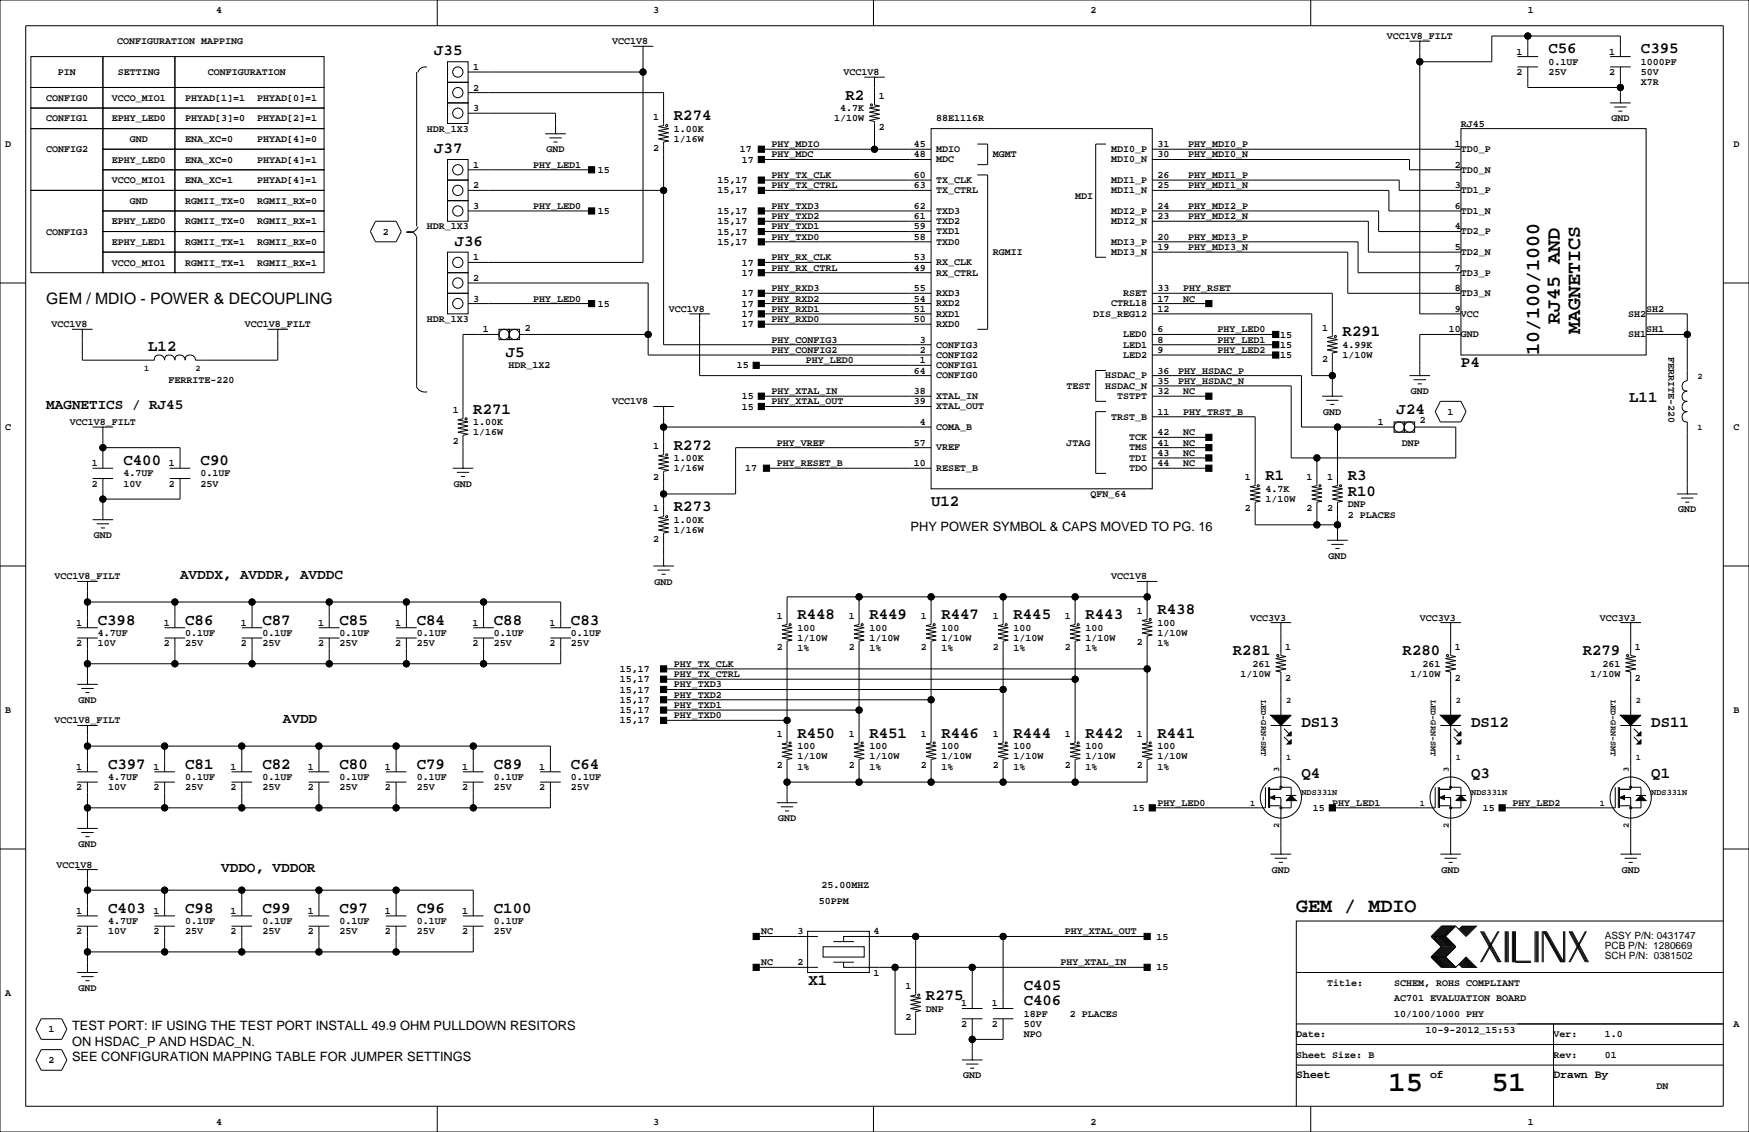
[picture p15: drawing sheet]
<svg xmlns="http://www.w3.org/2000/svg" width="432mm" height="279mm" viewBox="0 0 432 279" stroke-linecap="round" stroke-linejoin="round" font-family="sans-serif">
<defs><g id="words">
<g font-size="7.1">
<text x="342.8" y="269.3">15</text>
<text x="368.2" y="269.3">51</text>
</g>
<g font-size="4.9">
<text x="385.1" y="80" transform="rotate(-90 385.1 80)">RJ45 AND</text>
<text x="390.2" y="82.5" transform="rotate(-90 390.2 82.5)">MAGNETICS</text>
<text x="380" y="87.6" transform="rotate(-90 380 87.6)">10/100/1000</text>
<text x="320" y="225.1">GEM / MDIO</text>
</g>
<g font-size="3.9">
<text x="107.2" y="13.7">J35</text>
<text x="382.3" y="13.2">C56</text>
<text x="405.1" y="13.2">C395</text>
<text x="166.4" y="29.7">R274</text>
<text x="208.7" y="24.6">R2</text>
<text x="107.2" y="37.8">J37</text>
<text x="112.3" y="60.7">J36</text>
<text x="11.4" y="75">GEM / MDIO - POWER &amp; DECOUPLING</text>
<text x="331.5" y="83">R291</text>
<text x="36.6" y="86.6">L12</text>
<text x="124.9" y="88.1">J5</text>
<text x="360.7" y="90.6">P4</text>
<text x="402.2" y="99.3">L11</text>
<text x="116.8" y="102.1">R271</text>
<text x="344.8" y="102.1">J24</text>
<text x="166.4" y="111">R272</text>
<text x="30.5" y="114.8">C400</text>
<text x="49.5" y="114.8">C90</text>
<text x="312.4" y="118.6">R1</text>
<text x="332.7" y="118.6">R3</text>
<text x="229.9" y="124.9">U12</text>
<text x="332.7" y="122.4">R10</text>
<text x="166.4" y="126.2">R273</text>
<text x="24.1" y="154.1">C398</text>
<text x="45.7" y="154.1">C86</text>
<text x="64.8" y="154.1">C87</text>
<text x="83.8" y="154.1">C85</text>
<text x="102.9" y="154.1">C84</text>
<text x="121.9" y="154.1">C88</text>
<text x="141" y="154.1">C83</text>
<text x="196.8" y="152.9">R448</text>
<text x="214.6" y="152.9">R449</text>
<text x="232.4" y="152.9">R447</text>
<text x="250.2" y="152.9">R445</text>
<text x="268" y="152.9">R443</text>
<text x="285.8" y="151.6">R438</text>
<text x="304.4" y="161.8">R281</text>
<text x="346.3" y="161.8">R280</text>
<text x="390.7" y="161.8">R279</text>
<text x="321.3" y="179.5">DS13</text>
<text x="363.2" y="179.5">DS12</text>
<text x="407.7" y="179.5">DS11</text>
<text x="196.8" y="182.1">R450</text>
<text x="214.6" y="182.1">R451</text>
<text x="232.4" y="182.1">R446</text>
<text x="250.2" y="182.1">R444</text>
<text x="268" y="182.1">R442</text>
<text x="285.8" y="182.1">R441</text>
<text x="26.7" y="189.7">C397</text>
<text x="45.7" y="189.7">C81</text>
<text x="64.8" y="189.7">C82</text>
<text x="83.8" y="189.7">C80</text>
<text x="102.9" y="189.7">C79</text>
<text x="121.9" y="189.7">C89</text>
<text x="141" y="189.7">C64</text>
<text x="321.3" y="192">Q4</text>
<text x="363.2" y="192">Q3</text>
<text x="407.7" y="192">Q1</text>
<text x="26.7" y="225.3">C403</text>
<text x="45.7" y="225.3">C98</text>
<text x="64.8" y="225.3">C99</text>
<text x="83.8" y="225.3">C97</text>
<text x="102.9" y="225.3">C96</text>
<text x="121.9" y="225.3">C100</text>
<text x="199.6" y="243">X1</text>
<text x="252.7" y="244.3">C405</text>
<text x="228.6" y="246.9">R275</text>
<text x="252.7" y="248.1">C406</text>
</g>
<g font-size="3.5">
<text x="11.4" y="100.9">MAGNETICS / RJ45</text>
<text x="44.4" y="142.8">AVDDX, AVDDR, AVDDC</text>
<text x="69.8" y="178.3">AVDD</text>
<text x="54.6" y="215.2">VDDO, VDDOR</text>
</g>
<g font-size="3.2">
<text x="224.8" y="131.1">PHY POWER SYMBOL &amp; CAPS MOVED TO PG. 16</text>
<text x="17.8" y="254.3">TEST PORT: IF USING THE TEST PORT INSTALL 49.9 OHM PULLDOWN RESITORS</text>
<text x="17.8" y="261.9">SEE CONFIGURATION MAPPING TABLE FOR JUMPER SETTINGS</text>
<text x="17.8" y="258.1">ON HSDAC_P AND HSDAC_N.</text>
</g>
<g font-size="2.8">
<text x="320" y="266.1">Sheet</text>
<text x="353.1" y="266.1">of</text>
<text x="383.5" y="266.1">Drawn By</text>
</g>
<g font-size="2.5">
<text x="53.3" y="3.3">4</text>
<text x="161.3" y="3.3">3</text>
<text x="269.2" y="3.3">2</text>
<text x="377.2" y="3.3">1</text>
<text x="28.9" y="10.9">CONFIGURATION MAPPING</text>
<text x="151.1" y="10.9">VCC1V8</text>
<text x="342.4" y="9.7">VCC1V8_FILT</text>
<text x="116.8" y="17.3">1</text>
<text x="374.4" y="13.5">1</text>
<text x="382.3" y="16">0.1UF</text>
<text x="397.3" y="13.5">1</text>
<text x="405.1" y="16">1000PF</text>
<text x="14.3" y="18.5">PIN</text>
<text x="29.1" y="18.5">SETTING</text>
<text x="51.3" y="18.5">CONFIGURATION</text>
<text x="116.8" y="22.4">2</text>
<text x="208.3" y="18.5">VCC1V8</text>
<text x="374.4" y="18.5">2</text>
<text x="382.3" y="18.5">25V</text>
<text x="397.3" y="18.5">2</text>
<text x="405.1" y="18.5">50V</text>
<text x="405.1" y="21.1">X7R</text>
<text x="11.4" y="30">CONFIG1</text>
<text x="11.4" y="24.9">CONFIG0</text>
<text x="27.6" y="30">EPHY_LED0</text>
<text x="27.6" y="24.9">VCCO_MIO1</text>
<text x="45.7" y="30">PHYAD[3]=0</text>
<text x="45.7" y="24.9">PHYAD[1]=1</text>
<text x="63.5" y="24.9">PHYAD[0]=1</text>
<text x="63.5" y="30">PHYAD[2]=1</text>
<text x="116.8" y="27.4">3</text>
<text x="161.3" y="29.6">1</text>
<text x="206" y="30">1/10W</text>
<text x="207.4" y="27.4">4.7K</text>
<text x="217" y="24.5">1</text>
<text x="231.1" y="30">88E1116R</text>
<text x="397.8" y="30">GND</text>
<text x="32.1" y="35.1">GND</text>
<text x="45.7" y="35.1">ENA_XC=0</text>
<text x="63.5" y="35.1">PHYAD[4]=0</text>
<text x="105.4" y="32.5">HDR_1X3</text>
<text x="166.4" y="32.5">1.00K</text>
<text x="166.4" y="35.1">1/16W</text>
<text x="217" y="32.1">2</text>
<text x="360.7" y="31.2">RJ45</text>
<text x="1.3" y="36.3">D</text>
<text x="11.4" y="37.6">CONFIG2</text>
<text x="27.6" y="40.1">EPHY_LED0</text>
<text x="45.7" y="40.1">ENA_XC=0</text>
<text x="63.5" y="40.1">PHYAD[4]=1</text>
<text x="116.8" y="41.4">1</text>
<text x="131.7" y="41.4">PHY_LED1</text>
<text x="134.9" y="37.6">GND</text>
<text x="161.3" y="37.2">2</text>
<text x="182.7" y="37.6">17</text>
<text x="183.2" y="40.1">17</text>
<text x="190.5" y="36.3">PHY_MDIO</text>
<text x="190.5" y="38.9">PHY_MDC</text>
<text x="225.6" y="38.9">48</text>
<text x="225.6" y="36.3">45</text>
<text x="231.1" y="40.1">MDC</text>
<text x="231.1" y="37.5">MDIO</text>
<text x="245.1" y="38.9">MGMT</text>
<text x="274.3" y="40.1">MDI0_N</text>
<text x="274.3" y="37.5">MDI0_P</text>
<text x="285.8" y="38.9">30</text>
<text x="285.8" y="36.3">31</text>
<text x="293.4" y="38.9">PHY_MDI0_N</text>
<text x="293.4" y="36.3">PHY_MDI0_P</text>
<text x="359.2" y="41.4">2</text>
<text x="359.2" y="36.3">1</text>
<text x="360.7" y="37.5">TD0_P</text>
<text x="428" y="36.3">D</text>
<text x="27.6" y="45.2">VCCO_MIO1</text>
<text x="45.7" y="45.2">ENA_XC=1</text>
<text x="63.5" y="45.2">PHYAD[4]=1</text>
<text x="116.8" y="46.5">2</text>
<text x="147.6" y="42.7">15</text>
<text x="177.1" y="47.8">15,17</text>
<text x="177.1" y="45.2">15,17</text>
<text x="190.5" y="46.5">PHY_TX_CTRL</text>
<text x="190.5" y="43.9">PHY_TX_CLK</text>
<text x="225.6" y="43.9">60</text>
<text x="225.6" y="46.5">63</text>
<text x="231.1" y="45.1">TX_CLK</text>
<text x="231.1" y="47.7">TX_CTRL</text>
<text x="274.3" y="47.7">MDI1_N</text>
<text x="274.3" y="45.1">MDI1_P</text>
<text x="285.8" y="46.5">25</text>
<text x="285.8" y="43.9">26</text>
<text x="293.4" y="43.9">PHY_MDI1_P</text>
<text x="293.4" y="46.5">PHY_MDI1_N</text>
<text x="359.2" y="46.5">3</text>
<text x="360.7" y="47.7">TD1_P</text>
<text x="360.7" y="42.6">TD0_N</text>
<text x="32.1" y="50.3">GND</text>
<text x="45.7" y="50.3">RGMII_TX=0</text>
<text x="63.5" y="50.3">RGMII_RX=0</text>
<text x="116.8" y="51.6">3</text>
<text x="131.7" y="51.6">PHY_LED0</text>
<text x="147.6" y="52.8">15</text>
<text x="177.1" y="52.8">15,17</text>
<text x="190.5" y="51.6">PHY_TXD3</text>
<text x="225.6" y="51.6">62</text>
<text x="231.1" y="52.8">TXD3</text>
<text x="265.4" y="49">MDI</text>
<text x="274.3" y="52.8">MDI2_P</text>
<text x="285.8" y="51.6">24</text>
<text x="293.4" y="51.6">PHY_MDI2_P</text>
<text x="359.2" y="51.6">6</text>
<text x="360.7" y="52.8">TD1_N</text>
<text x="11.4" y="57.9">CONFIG3</text>
<text x="27.6" y="55.4">EPHY_LED0</text>
<text x="45.7" y="55.4">RGMII_TX=0</text>
<text x="63.5" y="55.4">RGMII_RX=1</text>
<text x="94.5" y="57.9">2</text>
<text x="105.4" y="56.6">HDR_1X3</text>
<text x="177.1" y="57.9">15,17</text>
<text x="177.1" y="55.4">15,17</text>
<text x="190.5" y="59.2">PHY_TXD0</text>
<text x="190.5" y="56.6">PHY_TXD1</text>
<text x="190.5" y="54.1">PHY_TXD2</text>
<text x="225.6" y="59.2">58</text>
<text x="225.6" y="56.6">59</text>
<text x="225.6" y="54.1">61</text>
<text x="231.1" y="57.8">TXD1</text>
<text x="231.1" y="55.3">TXD2</text>
<text x="274.3" y="55.3">MDI2_N</text>
<text x="285.8" y="54.1">23</text>
<text x="285.8" y="59.2">20</text>
<text x="293.4" y="59.2">PHY_MDI3_P</text>
<text x="293.4" y="54.1">PHY_MDI2_N</text>
<text x="359.2" y="56.6">4</text>
<text x="360.7" y="57.8">TD2_P</text>
<text x="27.6" y="60.5">EPHY_LED1</text>
<text x="27.6" y="65.5">VCCO_MIO1</text>
<text x="45.7" y="60.5">RGMII_TX=1</text>
<text x="45.7" y="65.5">RGMII_TX=1</text>
<text x="63.5" y="60.5">RGMII_RX=0</text>
<text x="63.5" y="65.5">RGMII_RX=1</text>
<text x="116.8" y="64.3">1</text>
<text x="177.1" y="60.5">15,17</text>
<text x="183.2" y="65.5">17</text>
<text x="190.5" y="64.3">PHY_RX_CLK</text>
<text x="225.6" y="64.3">53</text>
<text x="231.1" y="65.5">RX_CLK</text>
<text x="231.1" y="60.4">TXD0</text>
<text x="245.1" y="63">RGMII</text>
<text x="274.3" y="62.9">MDI3_N</text>
<text x="274.3" y="60.4">MDI3_P</text>
<text x="285.8" y="61.7">19</text>
<text x="293.4" y="61.7">PHY_MDI3_N</text>
<text x="359.2" y="61.7">5</text>
<text x="360.7" y="62.9">TD2_N</text>
<text x="116.8" y="69.3">2</text>
<text x="183.2" y="68.1">17</text>
<text x="190.5" y="66.8">PHY_RX_CTRL</text>
<text x="190.5" y="71.9">PHY_RXD3</text>
<text x="225.6" y="71.9">55</text>
<text x="225.6" y="66.8">49</text>
<text x="231.1" y="68">RX_CTRL</text>
<text x="285.8" y="71.9">33</text>
<text x="292.1" y="71.9">PHY_RSET</text>
<text x="359.2" y="71.9">8</text>
<text x="359.2" y="66.8">7</text>
<text x="360.7" y="68">TD3_P</text>
<text x="116.8" y="74.4">3</text>
<text x="131.7" y="74.4">PHY_LED0</text>
<text x="147.6" y="75.7">15</text>
<text x="165.1" y="77">VCC1V8</text>
<text x="183.2" y="75.7">17</text>
<text x="183.2" y="73.2">17</text>
<text x="190.5" y="77">PHY_RXD1</text>
<text x="190.5" y="74.4">PHY_RXD2</text>
<text x="225.6" y="77">51</text>
<text x="225.6" y="74.4">54</text>
<text x="231.1" y="75.6">RXD2</text>
<text x="231.1" y="73.1">RXD3</text>
<text x="274.3" y="75.6">CTRL18</text>
<text x="277.3" y="73.1">RSET</text>
<text x="285.8" y="74.4">17</text>
<text x="285.8" y="77">12</text>
<text x="292.1" y="74.4">NC</text>
<text x="359.2" y="77">9</text>
<text x="360.7" y="73.1">TD3_N</text>
<text x="406.4" y="77">SH2</text>
<text x="12.7" y="80.8">VCC1V8</text>
<text x="60.4" y="80.8">VCC1V8_FILT</text>
<text x="105.4" y="79.5">HDR_1X3</text>
<text x="119.2" y="82">1</text>
<text x="129.5" y="81.6">2</text>
<text x="183.2" y="80.8">17</text>
<text x="183.2" y="78.2">17</text>
<text x="190.5" y="79.5">PHY_RXD0</text>
<text x="225.6" y="79.5">50</text>
<text x="231.1" y="80.7">RXD0</text>
<text x="231.1" y="78.2">RXD1</text>
<text x="269.9" y="78.2">DIS_REG12</text>
<text x="277.3" y="83.2">LED0</text>
<text x="285.8" y="82">6</text>
<text x="300.6" y="82">PHY_LED0</text>
<text x="316" y="83.3">15</text>
<text x="326.4" y="81.6">1</text>
<text x="357.7" y="82">10</text>
<text x="360.7" y="78.2">VCC</text>
<text x="360.7" y="83.2">GND</text>
<text x="402" y="78.2">SH2</text>
<text x="402" y="83.2">SH1</text>
<text x="406.4" y="82">SH1</text>
<text x="190.5" y="84.6">PHY_CONFIG3</text>
<text x="190.5" y="87.1">PHY_CONFIG2</text>
<text x="199" y="89.7">PHY_LED0</text>
<text x="227.1" y="89.7">1</text>
<text x="227.1" y="87.1">2</text>
<text x="227.1" y="84.6">3</text>
<text x="231.1" y="88.3">CONFIG2</text>
<text x="231.1" y="85.8">CONFIG3</text>
<text x="277.3" y="85.8">LED1</text>
<text x="277.3" y="88.3">LED2</text>
<text x="285.8" y="84.6">8</text>
<text x="285.8" y="87.1">9</text>
<text x="300.6" y="84.6">PHY_LED1</text>
<text x="300.6" y="87.1">PHY_LED2</text>
<text x="316" y="85.9">15</text>
<text x="316" y="88.4">15</text>
<text x="326.4" y="89.2">2</text>
<text x="331.5" y="85.9">4.99K</text>
<text x="331.5" y="88.4">1/10W</text>
<text x="412" y="88.1" transform="rotate(90 412 88.1)">FERRITE-220</text>
<text x="41.6" y="94.6">FERRITE-220</text>
<text x="125.5" y="90.9">HDR_1X2</text>
<text x="181.9" y="90.9">15</text>
<text x="225.6" y="92.2">64</text>
<text x="231.1" y="93.4">CONFIG0</text>
<text x="231.1" y="90.9">CONFIG1</text>
<text x="272.8" y="95.9">HSDAC_N</text>
<text x="272.8" y="93.4">HSDAC_P</text>
<text x="285.8" y="94.7">35</text>
<text x="285.8" y="92.2">36</text>
<text x="290.8" y="94.7">PHY_HSDAC_N</text>
<text x="290.8" y="92.2">PHY_HSDAC_P</text>
<text x="111.8" y="101.9">1</text>
<text x="151.1" y="99.8">VCC1V8</text>
<text x="183.2" y="101.1">15</text>
<text x="183.2" y="98.6">15</text>
<text x="190.5" y="99.8">PHY_XTAL_OUT</text>
<text x="190.5" y="97.3">PHY_XTAL_IN</text>
<text x="225.6" y="97.3">38</text>
<text x="225.6" y="99.8">39</text>
<text x="231.1" y="98.5">XTAL_IN</text>
<text x="231.1" y="101">XTAL_OUT</text>
<text x="263.3" y="96">TEST</text>
<text x="275.8" y="98.5">TSTPT</text>
<text x="285.8" y="97.3">32</text>
<text x="292.1" y="97.3">NC</text>
<text x="348.3" y="97.3">GND</text>
<text x="1.3" y="106.2">C</text>
<text x="17.3" y="104.9">VCC1V8_FILT</text>
<text x="116.8" y="107.4">1/16W</text>
<text x="116.8" y="104.9">1.00K</text>
<text x="227.1" y="104.9">4</text>
<text x="231.1" y="106.1">COMA_B</text>
<text x="274.3" y="103.6">TRST_B</text>
<text x="285.8" y="107.4">42</text>
<text x="285.8" y="102.4">11</text>
<text x="292.1" y="102.4">PHY_TRST_B</text>
<text x="292.1" y="107.4">NC</text>
<text x="326.7" y="102.4">GND</text>
<text x="340.1" y="104.9">1</text>
<text x="350.5" y="104.5">2</text>
<text x="357.4" y="102.4">1</text>
<text x="428" y="106.2">C</text>
<text x="111.8" y="109.6">2</text>
<text x="161.3" y="110.8">1</text>
<text x="166.4" y="113.8">1.00K</text>
<text x="191.8" y="110">PHY_VREF</text>
<text x="225.6" y="110">57</text>
<text x="231.1" y="111.2">VREF</text>
<text x="263.3" y="110">JTAG</text>
<text x="278.8" y="108.6">TCK</text>
<text x="278.8" y="113.7">TDI</text>
<text x="278.8" y="111.2">TMS</text>
<text x="285.8" y="112.5">43</text>
<text x="285.8" y="110">41</text>
<text x="292.1" y="110">NC</text>
<text x="292.1" y="112.5">NC</text>
<text x="346.1" y="110">DNP</text>
<text x="22.6" y="115.1">1</text>
<text x="30.5" y="117.6">4.7UF</text>
<text x="41.7" y="115.1">1</text>
<text x="49.5" y="117.6">0.1UF</text>
<text x="161.3" y="118.5">2</text>
<text x="166.4" y="116.3">1/16W</text>
<text x="183.9" y="116.3">17</text>
<text x="191.8" y="115.1">PHY_RESET_B</text>
<text x="225.6" y="115.1">10</text>
<text x="231.1" y="116.3">RESET_B</text>
<text x="278.8" y="116.3">TDO</text>
<text x="285.8" y="115.1">44</text>
<text x="292.1" y="115.1">NC</text>
<text x="307.3" y="118.5">1</text>
<text x="322.6" y="118.5">1</text>
<text x="327.7" y="118.5">1</text>
<text x="22.6" y="120.1">2</text>
<text x="30.5" y="120.1">10V</text>
<text x="41.7" y="120.1">2</text>
<text x="49.5" y="120.1">25V</text>
<text x="112.1" y="120.1">GND</text>
<text x="269.2" y="122.7">QFN_64</text>
<text x="312.4" y="121.4">4.7K</text>
<text x="312.4" y="124">1/10W</text>
<text x="332.7" y="125.2">DNP</text>
<text x="161.3" y="126.1">1</text>
<text x="166.4" y="129">1.00K</text>
<text x="166.4" y="131.6">1/16W</text>
<text x="307.3" y="126.1">2</text>
<text x="322.6" y="126.1">2</text>
<text x="327.7" y="126.1">2</text>
<text x="332.7" y="127.8">2 PLACES</text>
<text x="414.3" y="126.5">GND</text>
<text x="23.2" y="132.8">GND</text>
<text x="161.3" y="133.7">2</text>
<text x="328" y="137.9">GND</text>
<text x="13.4" y="143">VCC1V8_FILT</text>
<text x="274.3" y="143">VCC1V8</text>
<text x="161.6" y="144.3">GND</text>
<text x="18.8" y="154.4">1</text>
<text x="40.4" y="154.4">1</text>
<text x="59.5" y="154.4">1</text>
<text x="78.5" y="154.4">1</text>
<text x="97.6" y="154.4">1</text>
<text x="116.6" y="154.4">1</text>
<text x="135.7" y="154.4">1</text>
<text x="191.8" y="152.7">1</text>
<text x="196.8" y="155.7">100</text>
<text x="209.5" y="152.7">1</text>
<text x="214.6" y="155.7">100</text>
<text x="227.3" y="152.7">1</text>
<text x="232.4" y="155.7">100</text>
<text x="245.1" y="152.7">1</text>
<text x="250.2" y="155.7">100</text>
<text x="262.9" y="152.7">1</text>
<text x="268" y="155.7">100</text>
<text x="280.7" y="151.5">1</text>
<text x="285.8" y="154.4">100</text>
<text x="308.6" y="153.2">VCC3V3</text>
<text x="350.5" y="153.2">VCC3V3</text>
<text x="395" y="153.2">VCC3V3</text>
<text x="18.8" y="159.5">2</text>
<text x="24.1" y="157">4.7UF</text>
<text x="24.1" y="159.5">10V</text>
<text x="40.4" y="159.5">2</text>
<text x="45.7" y="157">0.1UF</text>
<text x="45.7" y="159.5">25V</text>
<text x="59.5" y="159.5">2</text>
<text x="64.8" y="157">0.1UF</text>
<text x="64.8" y="159.5">25V</text>
<text x="78.5" y="159.5">2</text>
<text x="83.8" y="157">0.1UF</text>
<text x="83.8" y="159.5">25V</text>
<text x="97.6" y="159.5">2</text>
<text x="102.9" y="157">0.1UF</text>
<text x="102.9" y="159.5">25V</text>
<text x="116.6" y="159.5">2</text>
<text x="121.9" y="157">0.1UF</text>
<text x="121.9" y="159.5">25V</text>
<text x="135.7" y="159.5">2</text>
<text x="141" y="157">0.1UF</text>
<text x="141" y="159.5">25V</text>
<text x="191.8" y="160.4">2</text>
<text x="196.8" y="158.2">1/10W</text>
<text x="196.8" y="160.8">1%</text>
<text x="209.5" y="160.4">2</text>
<text x="214.6" y="158.2">1/10W</text>
<text x="214.6" y="160.8">1%</text>
<text x="227.3" y="160.4">2</text>
<text x="232.4" y="158.2">1/10W</text>
<text x="232.4" y="160.8">1%</text>
<text x="245.1" y="160.4">2</text>
<text x="250.2" y="158.2">1/10W</text>
<text x="250.2" y="160.8">1%</text>
<text x="262.9" y="160.4">2</text>
<text x="268" y="158.2">1/10W</text>
<text x="268" y="160.8">1%</text>
<text x="280.7" y="159.1">2</text>
<text x="285.8" y="157">1/10W</text>
<text x="285.8" y="159.5">1%</text>
<text x="317.3" y="160.4">1</text>
<text x="359.2" y="160.4">1</text>
<text x="403.6" y="160.4">1</text>
<text x="153" y="165.9">15,17</text>
<text x="166.4" y="164.6">PHY_TX_CLK</text>
<text x="166.4" y="167.1">PHY_TX_CTRL</text>
<text x="306.3" y="167.1">1/10W</text>
<text x="309.2" y="164.6">261</text>
<text x="317.3" y="168">2</text>
<text x="348.2" y="167.1">1/10W</text>
<text x="351.2" y="164.6">261</text>
<text x="359.2" y="168">2</text>
<text x="392.6" y="167.1">1/10W</text>
<text x="395.6" y="164.6">261</text>
<text x="403.6" y="168">2</text>
<text x="19.4" y="173.5">GND</text>
<text x="153" y="173.5">15,17</text>
<text x="153" y="170.9">15,17</text>
<text x="153" y="168.4">15,17</text>
<text x="166.4" y="172.2">PHY_TXD2</text>
<text x="166.4" y="169.7">PHY_TXD3</text>
<text x="1.3" y="176">B</text>
<text x="13.4" y="178.6">VCC1V8_FILT</text>
<text x="153" y="178.6">15,17</text>
<text x="153" y="176">15,17</text>
<text x="166.4" y="177.3">PHY_TXD0</text>
<text x="166.4" y="174.8">PHY_TXD1</text>
<text x="428" y="176">B</text>
<text x="191.8" y="182">1</text>
<text x="196.8" y="184.9">100</text>
<text x="209.5" y="182">1</text>
<text x="214.6" y="184.9">100</text>
<text x="227.3" y="182">1</text>
<text x="232.4" y="184.9">100</text>
<text x="245.1" y="182">1</text>
<text x="250.2" y="184.9">100</text>
<text x="262.9" y="182">1</text>
<text x="268" y="184.9">100</text>
<text x="280.7" y="182">1</text>
<text x="285.8" y="184.9">100</text>
<text x="18.8" y="190">1</text>
<text x="37.9" y="190">1</text>
<text x="56.9" y="190">1</text>
<text x="76" y="190">1</text>
<text x="95" y="190">1</text>
<text x="114.1" y="190">1</text>
<text x="133.1" y="190">1</text>
<text x="191.8" y="189.6">2</text>
<text x="196.8" y="187.5">1/10W</text>
<text x="196.8" y="190">1%</text>
<text x="209.5" y="189.6">2</text>
<text x="214.6" y="187.5">1/10W</text>
<text x="214.6" y="190">1%</text>
<text x="227.3" y="189.6">2</text>
<text x="232.4" y="187.5">1/10W</text>
<text x="232.4" y="190">1%</text>
<text x="245.1" y="189.6">2</text>
<text x="250.2" y="187.5">1/10W</text>
<text x="250.2" y="190">1%</text>
<text x="262.9" y="189.6">2</text>
<text x="268" y="187.5">1/10W</text>
<text x="268" y="190">1%</text>
<text x="280.7" y="189.6">2</text>
<text x="285.8" y="187.5">1/10W</text>
<text x="285.8" y="190">1%</text>
<text x="18.8" y="195.1">2</text>
<text x="26.7" y="192.5">4.7UF</text>
<text x="26.7" y="195.1">10V</text>
<text x="37.9" y="195.1">2</text>
<text x="45.7" y="192.5">0.1UF</text>
<text x="45.7" y="195.1">25V</text>
<text x="56.9" y="195.1">2</text>
<text x="64.8" y="192.5">0.1UF</text>
<text x="64.8" y="195.1">25V</text>
<text x="76" y="195.1">2</text>
<text x="83.8" y="192.5">0.1UF</text>
<text x="83.8" y="195.1">25V</text>
<text x="95" y="195.1">2</text>
<text x="102.9" y="192.5">0.1UF</text>
<text x="102.9" y="195.1">25V</text>
<text x="114.1" y="195.1">2</text>
<text x="121.9" y="192.5">0.1UF</text>
<text x="121.9" y="195.1">25V</text>
<text x="133.1" y="195.1">2</text>
<text x="141" y="192.5">0.1UF</text>
<text x="141" y="195.1">25V</text>
<text x="192.1" y="202.7">GND</text>
<text x="279.7" y="200.2">15</text>
<text x="285.8" y="198.9">PHY_LED0</text>
<text x="324.1" y="200.2">15</text>
<text x="328.9" y="198.9">PHY_LED1</text>
<text x="366.1" y="200.2">15</text>
<text x="373.4" y="198.9">PHY_LED2</text>
<text x="19.4" y="209">GND</text>
<text x="14" y="214.1">VCC1V8</text>
<text x="314" y="215.4">GND</text>
<text x="355.9" y="215.4">GND</text>
<text x="400.4" y="215.4">GND</text>
<text x="202.8" y="219.2">25.00MHZ</text>
<text x="18.8" y="225.6">1</text>
<text x="37.9" y="225.6">1</text>
<text x="56.9" y="225.6">1</text>
<text x="76" y="225.6">1</text>
<text x="95" y="225.6">1</text>
<text x="114.1" y="225.6">1</text>
<text x="202.1" y="223">50PPM</text>
<text x="18.8" y="230.6">2</text>
<text x="26.7" y="228.1">4.7UF</text>
<text x="26.7" y="230.6">10V</text>
<text x="37.9" y="230.6">2</text>
<text x="45.7" y="228.1">0.1UF</text>
<text x="45.7" y="230.6">25V</text>
<text x="56.9" y="230.6">2</text>
<text x="64.8" y="228.1">0.1UF</text>
<text x="64.8" y="230.6">25V</text>
<text x="76" y="230.6">2</text>
<text x="83.8" y="228.1">0.1UF</text>
<text x="83.8" y="230.6">25V</text>
<text x="95" y="230.6">2</text>
<text x="102.9" y="228.1">0.1UF</text>
<text x="102.9" y="230.6">25V</text>
<text x="114.1" y="230.6">2</text>
<text x="121.9" y="228.1">0.1UF</text>
<text x="121.9" y="230.6">25V</text>
<text x="188" y="230.6">NC</text>
<text x="196.8" y="230.6">3</text>
<text x="215.7" y="230.6">4</text>
<text x="262.9" y="230.6">PHY_XTAL_OUT</text>
<text x="285.5" y="231.9">15</text>
<text x="396.2" y="231.7">ASSY P/N: 0431747</text>
<text x="188" y="238.3">NC</text>
<text x="196.8" y="238.3">2</text>
<text x="261.8" y="238.3">PHY_XTAL_IN</text>
<text x="285.5" y="239.5">15</text>
<text x="396.2" y="236.8">SCH P/N: 0381502</text>
<text x="396.2" y="234.2">PCB P/N: 1280669</text>
<text x="1.3" y="245.9">A</text>
<text x="19.4" y="244.6">GND</text>
<text x="215.7" y="240.8">1</text>
<text x="223.5" y="244.2">1</text>
<text x="327.7" y="243.3">Title:</text>
<text x="344.2" y="243.3">SCHEM, ROHS COMPLIANT</text>
<text x="223.5" y="251.8">2</text>
<text x="228.6" y="249.7">DNP</text>
<text x="237.3" y="248.4">1</text>
<text x="244.9" y="248.4">1</text>
<text x="252.7" y="251">18PF</text>
<text x="264.2" y="251">2 PLACES</text>
<text x="344.2" y="247.1">AC701 EVALUATION BOARD</text>
<text x="344.2" y="251">10/100/1000 PHY</text>
<text x="12" y="254.8">1</text>
<text x="237.3" y="253.5">2</text>
<text x="244.9" y="253.5">2</text>
<text x="252.7" y="253.5">50V</text>
<text x="252.7" y="256">NPO</text>
<text x="320" y="256">Date:</text>
<text x="351.9" y="255">10-9-2012_15:53</text>
<text x="383.5" y="256">Ver:</text>
<text x="396.2" y="256">1.0</text>
<text x="428" y="253.5">A</text>
<text x="12" y="262.4">2</text>
<text x="320" y="261.1">Sheet Size: B</text>
<text x="383.5" y="261.1">Rev:</text>
<text x="396.2" y="261.1">01</text>
<text x="237.8" y="266.2">GND</text>
<text x="408.9" y="268.7">DN</text>
<text x="53.3" y="277.6">4</text>
<text x="161.3" y="277.6">3</text>
<text x="269.2" y="277.6">2</text>
<text x="377.2" y="277.6">1</text>
</g>
<g font-size="2.1">
<text x="35.6" y="91.6">1</text>
<text x="48.3" y="91.6">2</text>
<text x="419.1" y="93.5">2</text>
<text x="419.1" y="106.2">1</text>
<text x="311.3" y="172.7" transform="rotate(90 311.3 172.7)">LED-GRN-SMT</text>
<text x="317.5" y="173.6">2</text>
<text x="353.3" y="172.7" transform="rotate(90 353.3 172.7)">LED-GRN-SMT</text>
<text x="359.4" y="173.6">2</text>
<text x="397.7" y="172.7" transform="rotate(90 397.7 172.7)">LED-GRN-SMT</text>
<text x="403.9" y="173.6">2</text>
<text x="315.8" y="190.5" transform="rotate(-90 315.8 190.5)">3</text>
<text x="317.5" y="187.5">1</text>
<text x="357.7" y="190.5" transform="rotate(-90 357.7 190.5)">3</text>
<text x="359.4" y="187.5">1</text>
<text x="402.2" y="190.5" transform="rotate(-90 402.2 190.5)">3</text>
<text x="403.9" y="187.5">1</text>
<text x="321.3" y="196.2">NDS331N</text>
<text x="363.2" y="196.2">NDS331N</text>
<text x="407.7" y="196.2">NDS331N</text>
<text x="308.6" y="199">1</text>
<text x="350.5" y="199">1</text>
<text x="395" y="199">1</text>
<text x="315.8" y="204.5" transform="rotate(-90 315.8 204.5)">2</text>
<text x="357.7" y="204.5" transform="rotate(-90 357.7 204.5)">2</text>
<text x="402.2" y="204.5" transform="rotate(-90 402.2 204.5)">2</text>
</g>
</g></defs>
<g fill="none" stroke="#000" stroke-width=".25">
<path d="M0 0h431.8v279.4h-431.8zM6.3 6.4h419.1v266.6h-419.1zM7.6 14h17.8v7.6h-17.8zM25.4 14h17.8v7.6h-17.8zM43.2 14h36.8v7.6h-36.8zM102.9 17.8v38.1M105.4 16.6a1.78 1.78 0 0 0-2.2 1.3M107.9 0v6.4M110.5 15.2h5.1v5.1h-5.1zM115.6 17.8h43.1M156.2 11.4h5.1M158.7 11.4h.1"/>
<path d="M158.7 11.4v53.4h-43.1M213.4 19.1h5M215.6 0v6.4M215.9 19.1h.1M215.9 19.1v6.8l1.3 .3-2.6 .5 2.6 .5-2.6 .5 2.6 .5-2.6 .5 2.6 .5-2.6 .5 1.3 .3v6.8M323.6 0v6.4M348 10.2h5.1M350.5 10.2h.1M350.5 10.2v67.3h10.2M374.6 16.5h5.1M374.6 14h5.1M377.2 8.9v5.1"/>
<path d="M377.2 16.5v5.1h22.8M397.5 16.5h5.1M397.5 14h5.1M400 14v-5.1h-31.7v6.3h-17.8M400 16.5v8.9M7.6 26.7h17.8v5.1h-17.8zM7.6 21.6h17.8v5.1h-17.8zM7.6 31.8h17.8v15.2h-17.8zM25.4 26.7h17.8v5.1h-17.8zM25.4 36.8h17.8v5.1h-17.8zM25.4 31.8h17.8v5h-17.8zM25.4 21.6h17.8v5.1h-17.8z"/>
<path d="M43.2 36.8h36.8v5.1h-36.8zM43.2 21.6h36.8v5.1h-36.8zM43.2 26.7h36.8v5.1h-36.8zM43.2 31.8h36.8v5h-36.8zM110.5 39.4h5.1v5h-5.1zM110.5 25.4h5.1v5.1h-5.1zM110.5 20.3h5.1v5.1h-5.1zM115.6 22.9h48.2v8.1l-1.2 .2 2.5 .6-2.5 .5 2.5 .5-2.5 .5 2.5 .5-2.5 .5 2.5 .5-1.3 .3v50h66.1M115.6 27.9h21.6v5.1M134.6 33h5.1M135.6 34h3.1M136.7 35.1h1"/>
<path d="M137.2 33h.1M188 39.4h41.9M188 36.8h41.9M229.9 31.8h54.6v88.9h-54.6zM241.3 35.6h2.5v5h-2.5M273 35.6h-2.5v27.9h2.5M284.5 39.4h63.5v2.5h12.7M284.5 36.8h76.2M360.7 31.8h45.7v55.8h-45.7zM397.5 25.4h5.1M398.5 26.4h3.1M399.5 27.4h1.1"/>
<path d="M400 25.4h.1M7.6 47h17.8v20.3h-17.8zM25.4 57.2h17.8v5h-17.8zM25.4 52.1h17.8v5.1h-17.8zM25.4 47h17.8v5.1h-17.8zM25.4 41.9h17.8v5.1h-17.8zM43.2 57.2h36.8v5h-36.8zM43.2 52.1h36.8v5.1h-36.8zM43.2 41.9h36.8v5.1h-36.8zM43.2 47h36.8v5.1h-36.8zM92.7 54.6h5.1l1.3 2.6-1.3 2.5h-5.1l-1.3-2.5zM100.4 57.3a1.78 1.78 0 0 1 2.4 1.1"/>
<path d="M102.9 58.4v36.8M103.2 56a2.29 2.29 0 0 1-2.9 1.3M110.5 49.5h5.1v5.1h-5.1zM110.5 44.4h5.1v5.1h-5.1zM115.6 41.9h30.4M115.6 47h48.2M115.6 52.1h30.4M188 47h41.9M188 52.1h41.9M188 44.4h41.9M188 54.6h41.9M188 57.2h41.9"/>
<path d="M188 59.7h41.9M241.3 43.2h2.5v38.1h-2.5M284.5 47h58.4v5.1h17.8M284.5 44.4h60.9v2.6h15.3M284.5 52.1h55.9v5.1h20.3M284.5 54.6h53.3v7.6h22.9M284.5 59.7h50.8v7.6h25.4M0 69.8h6.3M25.4 62.2h17.8v5.1h-17.8zM43.2 62.2h36.8v5.1h-36.8zM110.5 72.4h5.1v5.1h-5.1zM110.5 62.2h5.1v5.1h-5.1z"/>
<path d="M110.5 67.3h5.1v5.1h-5.1zM115.6 74.9h30.4M115.6 69.8h44.4v17.8h69.9M170.2 77.5h5.1M172.7 77.5h.1M172.7 77.5v15.2h57.2M188 77.5h41.9M188 74.9h41.9M188 72.4h41.9M188 64.8h41.9M188 67.3h41.9M284.5 77.5h39.3v15.2h5.1"/>
<path d="M284.5 74.9h13.9M284.5 72.4h44.4v10.7l-1.2 .2 2.5 .5-2.5 .5 2.5 .5-2.5 .5 2.5 .6-2.5 .5 2.5 .5-1.3 .2v10.7M284.5 62.2h48.2v10.2h28M406.4 77.5h10.2v16.5a1.26 1.26 0 0 0-1.3 1.2 1.26 1.26 0 0 0 1.3 1.3M425.4 69.8h6.4M17.8 81.3h5.1M20.3 81.3h.1M20.3 81.3v7.6h17.8M38.1 88.9a1.26 1.26 0 0 1 1.3-1.4 1.26 1.26 0 0 1 1.2 1.4M66 81.3h5.1M68.6 81.3v7.6h-20.3a1.27 1.27 0 0 0-1.3-1.3 1.27 1.27 0 0 0-1.3 1.3 1.27 1.27 0 0 0-1.2-1.3 1.27 1.27 0 0 0-1.3 1.3 1.26 1.26 0 0 0-1.3-1.3 1.26 1.26 0 0 0-1.2 1.3M68.6 81.3h.1"/>
<path d="M102.8 95.3a2.29 2.29 0 0 0 2.7 1.4M123.2 81.3h2.5v2.5h-2.5zM123.2 82.5h-8.9v20.9l-1.3 .2 2.6 .5-2.6 .5 2.6 .6-2.6 .5 2.6 .5-2.6 .5 2.6 .5-1.3 .2v8.2M125.7 81.3h2.6v2.5h-2.6zM128.3 82.5h31.7M186.7 90.2h43.2M188 97.8h41.9M188 80h41.9M273 91.4h-2.5v7.7h2.5M284.5 97.8h13.9M284.5 95.2h34.3v17.8h40.6v-7.6h-10.2M284.5 92.7h36.8v12.7h22.9"/>
<path d="M284.5 82.5h30.5M284.5 87.6h30.5M284.5 85.1h30.5M326.4 97.8h5.1M327.4 98.8h3.1M328.4 99.8h1M328.9 97.8h.1M348 92.7h5.1M349 93.7h3M350 94.7h1M350.5 92.7h.1M355.6 99.1h5.1l1.2 2.5-1.2 2.5h-5.1l-1.3-2.5z"/>
<path d="M360.7 82.5h-10.2v10.2M406.4 82.5h10.2M415.3 97.8a1.02 1.02 0 0 0 1.3 1.2M416.6 99.1a1.27 1.27 0 0 0-1.3 1.2 1.27 1.27 0 0 0 1.3 1.3 1.26 1.26 0 0 0-1.3 1.3 1.26 1.26 0 0 0 1.3 1.2v17.8M416.6 96.5a1.27 1.27 0 0 0-1.3 1.3M22.9 105.4h5M22.9 118.1h5M22.9 115.6h5M25.4 105.4h.1M25.4 110.5h19v5.1M25.4 105.4v10.2M25.4 118.1v10.2"/>
<path d="M41.9 118.1h5.1M41.9 115.6h5.1M44.4 118.1v5.1h-19M111.8 115.6h5M112.8 116.6h3M113.8 117.6h1M114.3 115.6h.1M161.3 100.3h5.1M163.8 100.3h.1M163.8 100.3v12l-1.2 .2 2.5 .5-2.5 .5 2.5 .5-2.5 .6 2.5 .5-2.5 .5 2.5 .5-1.3 .2v11.2l-1.2 .3 2.5 .5-2.5 .5 2.5 .5-2.5 .5 2.5 .5-2.5 .5 2.5 .5-1.3 .3v8.1M163.8 105.4h66.1M188 100.3h41.9"/>
<path d="M189.2 115.6h40.7M229.9 110.5h-48.3v11.4h-17.8M273 101.6h-2.5v15.2h2.5M284.5 113h13.9M284.5 110.5h13.9M284.5 115.6h13.9M284.5 102.9h25.4v17l-1.3 .2 2.5 .6-2.5 .5 2.5 .5-2.5 .5 2.5 .5-2.5 .5 2.5 .5-1.2 .3v5.5h20.3M284.5 107.9h13.9M325.1 113v6.9l-1.3 .2 2.6 .6-2.6 .5 2.6 .5-2.6 .5 2.6 .5-2.6 .5 2.6 .5-1.3 .3v5.5M330.2 105.4v14.5l-1.3 .2 2.6 .6-2.6 .5 2.6 .5-2.6 .5 2.6 .5-2.6 .5 2.6 .5-1.3 .3v9.3M344.2 104.1h2.5v2.6h-2.5zM346.7 104.1h2.5v2.6h-2.5z"/>
<path d="M0 139.7h6.3M22.9 128.3h5M23.9 129.3h3M24.9 130.3h1M25.4 128.3h.1M161.3 139.7h5.1M163.8 139.7h.1M327.7 133.3h5M328.7 134.4h3M329.7 135.4h1M330.2 133.3h.1M414 121.9h5.1"/>
<path d="M415 122.9h3.1M416.1 124h1M416.6 121.9h.1M425.4 139.7h6.4M19 143.5h5.1M19 157.5h5.1M19 154.9h5.1M21.6 143.5h.1M21.6 143.5v11.4M21.6 157.5v11.4M21.6 148.6h116.8v6.3M40.6 157.5h5.1"/>
<path d="M40.6 154.9h5.1M43.2 148.6v6.3M43.2 157.5v6.3M59.7 157.5h5.1M59.7 154.9h5.1M62.2 148.6v6.3M62.2 157.5v6.3M78.7 157.5h5.1M78.7 154.9h5.1M81.3 148.6v6.3M81.3 157.5v6.3M97.8 157.5h5.1"/>
<path d="M97.8 154.9h5.1M100.3 148.6v6.3M100.3 157.5v6.3M116.8 157.5h5.1M116.8 154.9h5.1M119.4 148.6v6.3M119.4 157.5v6.3M135.9 157.5h5.1M135.9 154.9h5.1M138.4 157.5v6.3h-116.8M162.3 140.7h3.1M163.3 141.7h1"/>
<path d="M212.1 147.3v6.9l-1.3 .2 2.6 .5-2.6 .5 2.6 .6-2.6 .5 2.6 .5-2.6 .5 2.6 .5-1.3 .2v25.2l-1.3 .2 2.6 .5-2.6 .6 2.6 .5-2.6 .5 2.6 .5-2.6 .5 2.6 .5-1.3 .3v5.5M229.9 147.3v6.9l-1.3 .2 2.5 .5-2.5 .5 2.5 .6-2.5 .5 2.5 .5-2.5 .5 2.5 .5-1.2 .2v25.2l-1.3 .2 2.5 .5-2.5 .6 2.5 .5-2.5 .5 2.5 .5-2.5 .5 2.5 .5-1.2 .3v5.5M247.6 147.3v6.9l-1.2 .2 2.5 .5-2.5 .5 2.5 .6-2.5 .5 2.5 .5-2.5 .5 2.5 .5-1.3 .2v25.2l-1.2 .2 2.5 .5-2.5 .6 2.5 .5-2.5 .5 2.5 .5-2.5 .5 2.5 .5-1.3 .3v5.5M265.4 147.3v6.9l-1.2 .2 2.5 .5-2.5 .5 2.5 .6-2.5 .5 2.5 .5-2.5 .5 2.5 .5-1.3 .2v25.2l-1.2 .2 2.5 .5-2.5 .6 2.5 .5-2.5 .5 2.5 .5-2.5 .5 2.5 .5-1.3 .3v5.5M280.7 143.5h5.1M283.2 143.5h.1M283.2 147.3h-88.9v6.9l-1.3 .2 2.6 .5-2.6 .5 2.6 .6-2.6 .5 2.6 .5-2.6 .5 2.6 .5-1.3 .2v25.2l-1.3 .2 2.6 .5-2.6 .6 2.6 .5-2.6 .5 2.6 .5-2.6 .5 2.6 .5-1.3 .3v10.6M283.2 143.5v9.4l-1.3 .3 2.6 .5-2.6 .5 2.6 .5-2.6 .5 2.6 .5-2.6 .5 2.6 .5-1.3 .3v26.4l-1.3 .2 2.6 .5-2.6 .6 2.6 .5-2.6 .5 2.6 .5-2.6 .5 2.6 .5-1.3 .3v5.5h-88.9M313.7 153.7h5.1M316.2 153.7h.1M316.2 153.7v8.1l1.3 .3-2.5 .5 2.5 .5-2.5 .5 2.5 .5-2.5 .5 2.5 .5-2.5 .5 1.2 .3v10.6M355.6 153.7h5.1"/>
<path d="M358.1 153.7h.1M358.1 153.7v8.1l1.3 .3-2.5 .5 2.5 .5-2.5 .5 2.5 .5-2.5 .5 2.5 .5-2.5 .5 1.2 .3v10.6M400 153.7h5.1M402.6 153.7h.1M402.6 153.7v8.1l1.3 .3-2.6 .5 2.6 .5-2.6 .5 2.6 .5-2.6 .5 2.6 .5-2.6 .5 1.3 .3v10.6M19 179.1h5.1M19 168.9h5.1M20.1 169.9h3M21.1 170.9h1M21.6 179.1h.1M21.6 168.9h.1M21.6 179.1v11.4"/>
<path d="M163.8 167.6h101.6M163.8 165.1h119.4M163.8 170.2h83.8M163.8 172.7h66.1M163.8 175.3h48.3M163.8 177.8h30.5M313.7 179.1h5.1M316.2 179.1v15.7h-2.8M317 179.8l1.3 1.3M355.6 179.1h5.1M358.1 179.1v15.7h-2.8M358.9 179.8l1.3 1.3"/>
<path d="M400 179.1h5.1M402.6 179.1v15.7h-2.8M403.4 179.8l1.2 1.3M19 193h5.1M19 190.5h5.1M21.6 193v11.5M21.6 184.1h114.3v6.4M38.1 193h5.1M38.1 190.5h5.1M40.6 184.1v6.4M40.6 193v6.4M57.1 193h5.1"/>
<path d="M57.1 190.5h5.1M59.7 184.1v6.4M59.7 193v6.4M76.2 193h5.1M76.2 190.5h5.1M78.7 184.1v6.4M78.7 193v6.4M95.2 193h5.1M95.2 190.5h5.1M97.8 184.1v6.4M97.8 193v6.4M114.3 193h5.1"/>
<path d="M114.3 190.5h5.1M116.8 184.1v6.4M116.8 193v6.4M133.3 193h5.1M133.3 190.5h5.1M135.9 193v6.4h-114.3M191.8 198.1h5M192.8 199.1h3M194.3 198.1h.1M312.4 194.3v5.1h-27.9M313.2 194.3v5.1M313.4 194.3v5.1"/>
<path d="M313.4 198.9h2.8M314.7 196.8h1.5v14M316.2 194.3h2.6v2M317 181.9l1.3 1.2M317.5 196.3h2.5M318.8 197.6v1.8h-2.6M354.3 194.3v5.1h-25.4M355.1 194.3v5.1M355.3 198.9h2.8M355.3 194.3v5.1M356.6 196.8h1.5v14M358.1 194.3h2.6v2"/>
<path d="M358.9 181.9l1.3 1.2M359.4 196.3h2.5M360.7 197.6v1.8h-2.6M398.8 194.3v5.1h-28M399.5 194.3v5.1M399.8 198.9h2.8M399.8 194.3v5.1M401.1 196.8h1.5v14M402.6 194.3h2.5v2M403.4 181.9l1.2 1.2M403.9 196.3h2.5M405.1 197.6v1.8h-2.5"/>
<path d="M0 209.5h6.3M19 214.6h5.1M19 204.5h5.1M20.1 205.5h3M21.1 206.5h1M21.6 214.6h.1M21.6 204.5h.1M21.6 214.6v11.5M21.6 219.7h95.2v6.4M40.6 219.7v6.4M59.7 219.7v6.4M78.7 219.7v6.4"/>
<path d="M97.8 219.7v6.4M193.8 200.2h1M313.7 210.8h5.1M314.7 211.8h3.1M315.7 212.9h1M316.2 210.8h.1M355.6 210.8h5.1M356.6 211.8h3.1M357.6 212.9h1M358.1 210.8h.1M400 210.8h5.1M401.1 211.8h3"/>
<path d="M402.1 212.9h1M402.6 210.8h.1M425.4 209.5h6.4M19 228.6h5.1M19 226.1h5.1M21.6 228.6v11.4M38.1 228.6h5.1M38.1 226.1h5.1M40.6 228.6v6.3M57.1 228.6h5.1M57.1 226.1h5.1M59.7 228.6v6.3"/>
<path d="M76.2 228.6h5.1M76.2 226.1h5.1M78.7 228.6v6.3M95.2 228.6h5.1M95.2 226.1h5.1M97.8 228.6v6.3M114.3 228.6h5.1M114.3 226.1h5.1M116.8 228.6v6.3h-95.2M186.7 231.1h15.2M186.7 238.8h15.2M199.4 229.9h15.2v10.1h-15.2z"/>
<path d="M203.2 233.7h10.2v2.5h-10.2zM205.7 237.5h5.1M205.7 232.4h5.1M208.3 237.5v1.3h74.9M226.1 231.1v14.5l-1.3 .3 2.5 .5-2.5 .5 2.5 .5-2.5 .5 2.5 .5-2.5 .5 2.5 .5-1.2 .3v5.6h-5.1v-16.5M240 238.8v10.1M247.6 231.1v17.8M283.2 231.1h-74.9v1.3M353.3 231.1h3.6M353.3 236.2l2.6 2.6h3.5M353.3 231.1l2.6 2.6-2.6 2.5M353.3 236.2h3.6"/>
<path d="M356.1 228.6l-2.5 2.5 2.5 2.6-2.5 2.5 2.5 2.6M356.4 228.6l-2.6 2.5 2.6 2.6-2.6 2.5 2.6 2.6M356.6 228.6l-2.5 2.5 2.5 2.6-2.5 2.5 2.5 2.6M356.9 228.6l-2.6 2.5 2.6 2.6-2.6 2.5 2.6 2.6M356.9 231.1l2.5 2.6-2.5 2.5M356.9 236.2l2.5 2.6M357.1 228.6l-2.5 2.5 2.5 2.6-2.5 2.5 2.5 2.6M357.4 228.6l-2.6 2.5 2.6 2.6-2.6 2.5 2.6 2.6M357.6 228.6l-2.5 2.5 2.5 2.6-2.5 2.5 2.5 2.6M357.9 228.6l-2.6 2.5 2.6 2.6-2.6 2.5 2.6 2.6M358.1 228.6l-2.5 2.5 2.5 2.6-2.5 2.5 2.5 2.6M358.4 228.6l-2.5 2.5 2.5 2.6-2.5 2.5 2.5 2.6"/>
<path d="M358.6 228.6l-2.5 2.5 2.5 2.6-2.5 2.5 2.5 2.6M358.9 228.6l-2.5 2.5 2.5 2.6-2.5 2.5 2.5 2.6M359.2 228.6l-2.6 2.5 2.6 2.6-2.6 2.5 2.6 2.6M359.4 228.6l2.5 2.5 2.6-2.5h-3.6l-.7 .8M359.4 228.6h-3.5l-2.6 2.5M359.4 228.6l-2.5 2.5M360.2 238l.7 .8h3.6l-2.6-2.6-2.5 2.6M360.4 237.7l1 1.1M360.4 238l.8 .8M360.7 237.5l1.2 1.3M360.7 237.7l1 1.1M360.9 237.2l1.6 1.6"/>
<path d="M360.9 237.5l1.3 1.3M361.2 237l1.8 1.8M361.2 237.2l1.5 1.6M361.2 228.6l-.8 .8M361.4 236.7l2.1 2.1M361.4 237l1.8 1.8M361.4 228.6l-1 1M361.7 236.5l2.3 2.3M361.7 236.7l2 2.1M361.7 228.6l-1 1M361.9 236.5l2.3 2.3M361.9 228.6l-1.2 1.3"/>
<path d="M362.2 228.6l-1.3 1.3M362.5 228.6l-1.6 1.5M362.7 228.6l-1.5 1.5M363 228.6l-1.8 1.8M363.2 228.6l-1.8 1.8M363.5 228.6l-2.1 2M363.7 228.6l-2 2M364 228.6l-2.3 2.3M364.2 228.6l-2.3 2.3M365.5 229.9l4.3 7.6M365.8 229.9l4.3 7.6M366 229.9l4.3 7.6"/>
<path d="M366.3 229.9l4.3 7.6M369.8 229.9l-4.3 7.6M370.1 229.9l-4.3 7.6M371.6 229.9v7.6M371.9 229.9v7.6M372.1 229.9v7.6M372.4 229.9v7.6M373.4 229.9v7.6M373.6 229.9v7.6M373.9 229.9v7.6M374.1 229.9v7.6h3.9M374.1 237.2h3.9"/>
<path d="M379 229.9v7.6M379.2 229.9v7.6M379.5 229.9v7.6M379.7 229.9v7.6M380.7 229.9v7.6M381 237.5v-7.6l4.3 7.6M381.3 229.9l4.3 7.6M381.5 229.9l4.3 7.6M381.8 229.9l4.3 7.6v-7.6M386.3 229.9v7.6M387.3 229.9l4.1 7.6M387.6 229.9l4.1 7.6"/>
<path d="M387.9 229.9l4 7.6M388.1 229.9l4.1 7.6M391.4 229.9l-4.1 7.6M391.7 229.9l-4.1 7.6M425.4 227.3h-105.4v35.6M10.2 251.5h5l1.3 2.5-1.3 2.5h-5l-1.3-2.5zM10.2 259.1h5l1.3 2.5-1.3 2.6h-5l-1.3-2.6zM19 240h5.1M20.1 241h3M21.1 242.1h1M21.6 240h.1M237.5 251.5h5.1"/>
<path d="M237.5 248.9h5.1M240 251.5v10.1M245.1 251.5h5.1M245.1 248.9h5.1M247.6 251.5v5h-7.6M320 240h105.4M320 257.8h105.4M320 252.7h105.4M383.5 252.7v20.3M107.9 273v6.4M215.6 273v6.4M237.5 261.6h5.1"/>
<path d="M238.5 262.6h3.1M239.5 263.7h1M240 261.6h.1M320 262.9v10.1M320 262.9h105.4M323.6 273v6.4M383.5 264.2h.1"/>
<circle cx="113" cy="17.8" r="1.27"/>
<circle cx="158.8" cy="17.8" r=".76"/>
<circle cx="350.5" cy="15.2" r=".76"/>
<circle cx="377.2" cy="8.9" r=".76"/>
<circle cx="113" cy="27.9" r="1.27"/>
<circle cx="113" cy="22.9" r="1.27"/>
<circle cx="164.6" cy="31" r=".25"/>
<circle cx="215.1" cy="25.9" r=".25"/>
<circle cx="215.9" cy="36.8" r=".76"/>
<circle cx="400.1" cy="21.6" r=".76"/>
<circle cx="113" cy="47" r="1.27"/>
<circle cx="113" cy="52.1" r="1.27"/>
<circle cx="113" cy="41.9" r="1.27"/>
<circle cx="163.8" cy="47" r=".76"/>
<circle cx="113" cy="74.9" r="1.27"/>
<circle cx="113" cy="64.8" r="1.27"/>
<circle cx="113" cy="69.8" r="1.27"/>
<circle cx="124.5" cy="82.5" r="1.27"/>
<circle cx="127" cy="82.5" r="1.27"/>
<circle cx="160" cy="82.5" r=".76"/>
<circle cx="328.9" cy="92.7" r=".76"/>
<circle cx="329.7" cy="83.1" r=".25"/>
<circle cx="416.6" cy="82.5" r=".76"/>
<circle cx="25.4" cy="110.5" r=".76"/>
<circle cx="115.1" cy="103.4" r=".25"/>
<circle cx="163.8" cy="105.4" r=".76"/>
<circle cx="164.6" cy="112.3" r=".25"/>
<circle cx="310.6" cy="119.9" r=".25"/>
<circle cx="325.1" cy="113" r=".76"/>
<circle cx="325.9" cy="119.9" r=".25"/>
<circle cx="330.2" cy="105.4" r=".76"/>
<circle cx="331" cy="119.9" r=".25"/>
<circle cx="345.4" cy="105.4" r="1.27"/>
<circle cx="348" cy="105.4" r="1.27"/>
<circle cx="25.4" cy="123.2" r=".76"/>
<circle cx="163.8" cy="121.9" r=".76"/>
<circle cx="164.6" cy="127.5" r=".25"/>
<circle cx="325.1" cy="129.5" r=".76"/>
<circle cx="330.2" cy="129.5" r=".76"/>
<circle cx="21.6" cy="148.6" r=".76"/>
<circle cx="43.2" cy="148.6" r=".76"/>
<circle cx="62.2" cy="148.6" r=".76"/>
<circle cx="81.3" cy="148.6" r=".76"/>
<circle cx="100.3" cy="148.6" r=".76"/>
<circle cx="119.4" cy="148.6" r=".76"/>
<circle cx="195.1" cy="154.2" r=".25"/>
<circle cx="212.1" cy="147.3" r=".76"/>
<circle cx="212.9" cy="154.2" r=".25"/>
<circle cx="229.9" cy="147.3" r=".76"/>
<circle cx="230.6" cy="154.2" r=".25"/>
<circle cx="247.7" cy="147.3" r=".76"/>
<circle cx="248.4" cy="154.2" r=".25"/>
<circle cx="265.4" cy="147.3" r=".76"/>
<circle cx="266.2" cy="154.2" r=".25"/>
<circle cx="283.2" cy="147.3" r=".76"/>
<circle cx="284" cy="152.9" r=".25"/>
<circle cx="21.6" cy="163.8" r=".76"/>
<circle cx="43.2" cy="163.8" r=".76"/>
<circle cx="62.2" cy="163.8" r=".76"/>
<circle cx="81.3" cy="163.8" r=".76"/>
<circle cx="100.3" cy="163.8" r=".76"/>
<circle cx="119.4" cy="163.8" r=".76"/>
<circle cx="194.3" cy="177.8" r=".76"/>
<circle cx="212.1" cy="175.3" r=".76"/>
<circle cx="229.9" cy="172.7" r=".76"/>
<circle cx="247.7" cy="170.2" r=".76"/>
<circle cx="265.4" cy="167.6" r=".76"/>
<circle cx="283.2" cy="165.1" r=".76"/>
<circle cx="315.5" cy="161.8" r=".25"/>
<circle cx="357.4" cy="161.8" r=".25"/>
<circle cx="401.8" cy="161.8" r=".25"/>
<circle cx="21.6" cy="199.4" r=".76"/>
<circle cx="21.6" cy="184.1" r=".76"/>
<circle cx="40.6" cy="199.4" r=".76"/>
<circle cx="40.6" cy="184.1" r=".76"/>
<circle cx="59.7" cy="199.4" r=".76"/>
<circle cx="59.7" cy="184.1" r=".76"/>
<circle cx="78.7" cy="199.4" r=".76"/>
<circle cx="78.7" cy="184.1" r=".76"/>
<circle cx="97.8" cy="199.4" r=".76"/>
<circle cx="97.8" cy="184.1" r=".76"/>
<circle cx="116.8" cy="199.4" r=".76"/>
<circle cx="116.8" cy="184.1" r=".76"/>
<circle cx="194.3" cy="193" r=".76"/>
<circle cx="195.1" cy="183.4" r=".25"/>
<circle cx="212.1" cy="193" r=".76"/>
<circle cx="212.9" cy="183.4" r=".25"/>
<circle cx="229.9" cy="193" r=".76"/>
<circle cx="230.6" cy="183.4" r=".25"/>
<circle cx="247.7" cy="193" r=".76"/>
<circle cx="248.4" cy="183.4" r=".25"/>
<circle cx="265.4" cy="193" r=".76"/>
<circle cx="266.2" cy="183.4" r=".25"/>
<circle cx="284" cy="183.4" r=".25"/>
<circle cx="316.2" cy="196.9" r="5.1"/>
<circle cx="316.2" cy="194.3" r=".25"/>
<circle cx="316.2" cy="199.4" r=".25"/>
<circle cx="358.1" cy="196.8" r="5.1"/>
<circle cx="358.1" cy="194.3" r=".25"/>
<circle cx="358.1" cy="199.4" r=".25"/>
<circle cx="402.6" cy="196.9" r="5.1"/>
<circle cx="402.6" cy="194.3" r=".25"/>
<circle cx="402.6" cy="199.4" r=".25"/>
<circle cx="21.6" cy="219.7" r=".76"/>
<circle cx="40.6" cy="219.7" r=".76"/>
<circle cx="59.7" cy="219.7" r=".76"/>
<circle cx="78.7" cy="219.7" r=".76"/>
<circle cx="97.8" cy="219.7" r=".76"/>
<circle cx="21.6" cy="234.9" r=".76"/>
<circle cx="40.6" cy="234.9" r=".76"/>
<circle cx="59.7" cy="234.9" r=".76"/>
<circle cx="78.7" cy="234.9" r=".76"/>
<circle cx="97.8" cy="234.9" r=".76"/>
<circle cx="221" cy="238.8" r=".76"/>
<circle cx="226.1" cy="231.1" r=".76"/>
<circle cx="240" cy="238.8" r=".76"/>
<circle cx="247.7" cy="231.1" r=".76"/>
<circle cx="226.8" cy="245.6" r=".25"/>
<circle cx="240" cy="256.5" r=".76"/>
</g>
<g fill="#000" stroke="#000" stroke-width=".25">
<path d="M187.2 36.1h1.5v1.5h-1.5z" fill-rule="evenodd"/>
<path d="M145.3 41.1h1.5v1.6h-1.5z" fill-rule="evenodd"/>
<path d="M145.3 51.3h1.5v1.5h-1.5z" fill-rule="evenodd"/>
<path d="M187.2 38.6h1.5v1.5h-1.5z" fill-rule="evenodd"/>
<path d="M187.2 43.7h1.5v1.5h-1.5z" fill-rule="evenodd"/>
<path d="M187.2 46.2h1.5v1.6h-1.5z" fill-rule="evenodd"/>
<path d="M187.2 51.3h1.5v1.5h-1.5z" fill-rule="evenodd"/>
<path d="M187.2 53.8h1.5v1.6h-1.5z" fill-rule="evenodd"/>
<path d="M187.2 56.4h1.5v1.5h-1.5z" fill-rule="evenodd"/>
<path d="M145.3 74.2h1.5v1.5h-1.5z" fill-rule="evenodd"/>
<path d="M187.2 71.6h1.5v1.6h-1.5z" fill-rule="evenodd"/>
<path d="M187.2 58.9h1.5v1.6h-1.5z" fill-rule="evenodd"/>
<path d="M187.2 64h1.5v1.5h-1.5z" fill-rule="evenodd"/>
<path d="M187.2 66.5h1.5v1.6h-1.5z" fill-rule="evenodd"/>
<path d="M187.2 74.2h1.5v1.5h-1.5z" fill-rule="evenodd"/>
<path d="M187.2 76.7h1.5v1.5h-1.5z" fill-rule="evenodd"/>
<path d="M297.7 74.2h1.5v1.5h-1.5z" fill-rule="evenodd"/>
<path d="M185.9 89.4h1.6v1.5h-1.6z" fill-rule="evenodd"/>
<path d="M187.2 97h1.5v1.6h-1.5z" fill-rule="evenodd"/>
<path d="M187.2 79.2h1.5v1.6h-1.5z" fill-rule="evenodd"/>
<path d="M297.7 97h1.5v1.6h-1.5z" fill-rule="evenodd"/>
<path d="M314.2 86.9h1.5v1.5h-1.5z" fill-rule="evenodd"/>
<path d="M314.2 81.8h1.5v1.5h-1.5z" fill-rule="evenodd"/>
<path d="M314.2 84.3h1.5v1.6h-1.5z" fill-rule="evenodd"/>
<path d="M187.2 99.6h1.5v1.5h-1.5z" fill-rule="evenodd"/>
<path d="M188.5 114.8h1.5v1.5h-1.5z" fill-rule="evenodd"/>
<path d="M297.7 112.3h1.5v1.5h-1.5z" fill-rule="evenodd"/>
<path d="M297.7 109.7h1.5v1.6h-1.5z" fill-rule="evenodd"/>
<path d="M297.7 107.2h1.5v1.5h-1.5z" fill-rule="evenodd"/>
<path d="M297.7 114.8h1.5v1.5h-1.5z" fill-rule="evenodd"/>
<path d="M163.1 166.9h1.5v1.5h-1.5z" fill-rule="evenodd"/>
<path d="M163.1 164.3h1.5v1.6h-1.5z" fill-rule="evenodd"/>
<path d="M163.1 169.4h1.5v1.5h-1.5z" fill-rule="evenodd"/>
<path d="M163.1 172h1.5v1.5h-1.5z" fill-rule="evenodd"/>
<path d="M163.1 174.5h1.5v1.5h-1.5z" fill-rule="evenodd"/>
<path d="M163.1 177h1.5v1.6h-1.5z" fill-rule="evenodd"/>
<path d="M313.7 176.5h5.1l-2.6 2.6z" fill-rule="evenodd"/>
<path d="M355.6 176.5h5.1l-2.6 2.6z" fill-rule="evenodd"/>
<path d="M400 176.5h5.1l-2.5 2.6z" fill-rule="evenodd"/>
<path d="M313.4 196.8l1.3-.5v1.1z" fill-rule="evenodd"/>
<path d="M318.8 196.3l1.2 1.3h-2.5z" fill-rule="evenodd"/>
<path d="M317.8 181.6l1-1v1z" fill-rule="evenodd"/>
<path d="M317.8 183.6l1-1v1z" fill-rule="evenodd"/>
<path d="M355.3 196.8l1.3-.5v1.1z" fill-rule="evenodd"/>
<path d="M359.4 197.6l1.3-1.3 1.2 1.3z" fill-rule="evenodd"/>
<path d="M359.7 181.6l1-1v1z" fill-rule="evenodd"/>
<path d="M359.7 183.6l1-1v1z" fill-rule="evenodd"/>
<path d="M399.8 196.8l1.3-.5v1.1z" fill-rule="evenodd"/>
<path d="M405.1 196.3l1.3 1.3h-2.5z" fill-rule="evenodd"/>
<path d="M404.1 181.6l1-1v1z" fill-rule="evenodd"/>
<path d="M404.1 183.6l1-1v1z" fill-rule="evenodd"/>
<path d="M283.7 198.6h1.5v1.6h-1.5z" fill-rule="evenodd"/>
<path d="M328.2 198.6h1.5v1.6h-1.5z" fill-rule="evenodd"/>
<path d="M370.1 198.6h1.5v1.6h-1.5z" fill-rule="evenodd"/>
<path d="M185.9 230.4h1.6v1.5h-1.6z" fill-rule="evenodd"/>
<path d="M185.9 238h1.6v1.5h-1.6z" fill-rule="evenodd"/>
<path d="M282.4 238h1.6v1.5h-1.6z" fill-rule="evenodd"/>
<path d="M282.4 230.4h1.6v1.5h-1.6z" fill-rule="evenodd"/>
<circle cx="158.8" cy="17.8" r=".76"/>
<circle cx="350.5" cy="15.2" r=".76"/>
<circle cx="377.2" cy="8.9" r=".76"/>
<circle cx="215.9" cy="36.8" r=".76"/>
<circle cx="400.1" cy="21.6" r=".76"/>
<circle cx="163.8" cy="47" r=".76"/>
<circle cx="160" cy="82.5" r=".76"/>
<circle cx="328.9" cy="92.7" r=".76"/>
<circle cx="416.6" cy="82.5" r=".76"/>
<circle cx="25.4" cy="110.5" r=".76"/>
<circle cx="163.8" cy="105.4" r=".76"/>
<circle cx="325.1" cy="113" r=".76"/>
<circle cx="330.2" cy="105.4" r=".76"/>
<circle cx="25.4" cy="123.2" r=".76"/>
<circle cx="163.8" cy="121.9" r=".76"/>
<circle cx="325.1" cy="129.5" r=".76"/>
<circle cx="330.2" cy="129.5" r=".76"/>
<circle cx="21.6" cy="148.6" r=".76"/>
<circle cx="43.2" cy="148.6" r=".76"/>
<circle cx="62.2" cy="148.6" r=".76"/>
<circle cx="81.3" cy="148.6" r=".76"/>
<circle cx="100.3" cy="148.6" r=".76"/>
<circle cx="119.4" cy="148.6" r=".76"/>
<circle cx="212.1" cy="147.3" r=".76"/>
<circle cx="229.9" cy="147.3" r=".76"/>
<circle cx="247.7" cy="147.3" r=".76"/>
<circle cx="265.4" cy="147.3" r=".76"/>
<circle cx="283.2" cy="147.3" r=".76"/>
<circle cx="21.6" cy="163.8" r=".76"/>
<circle cx="43.2" cy="163.8" r=".76"/>
<circle cx="62.2" cy="163.8" r=".76"/>
<circle cx="81.3" cy="163.8" r=".76"/>
<circle cx="100.3" cy="163.8" r=".76"/>
<circle cx="119.4" cy="163.8" r=".76"/>
<circle cx="194.3" cy="177.8" r=".76"/>
<circle cx="212.1" cy="175.3" r=".76"/>
<circle cx="229.9" cy="172.7" r=".76"/>
<circle cx="247.7" cy="170.2" r=".76"/>
<circle cx="265.4" cy="167.6" r=".76"/>
<circle cx="283.2" cy="165.1" r=".76"/>
<circle cx="21.6" cy="199.4" r=".76"/>
<circle cx="21.6" cy="184.1" r=".76"/>
<circle cx="40.6" cy="199.4" r=".76"/>
<circle cx="40.6" cy="184.1" r=".76"/>
<circle cx="59.7" cy="199.4" r=".76"/>
<circle cx="59.7" cy="184.1" r=".76"/>
<circle cx="78.7" cy="199.4" r=".76"/>
<circle cx="78.7" cy="184.1" r=".76"/>
<circle cx="97.8" cy="199.4" r=".76"/>
<circle cx="97.8" cy="184.1" r=".76"/>
<circle cx="116.8" cy="199.4" r=".76"/>
<circle cx="116.8" cy="184.1" r=".76"/>
<circle cx="194.3" cy="193" r=".76"/>
<circle cx="212.1" cy="193" r=".76"/>
<circle cx="229.9" cy="193" r=".76"/>
<circle cx="247.7" cy="193" r=".76"/>
<circle cx="265.4" cy="193" r=".76"/>
<circle cx="21.6" cy="219.7" r=".76"/>
<circle cx="40.6" cy="219.7" r=".76"/>
<circle cx="59.7" cy="219.7" r=".76"/>
<circle cx="78.7" cy="219.7" r=".76"/>
<circle cx="97.8" cy="219.7" r=".76"/>
<circle cx="21.6" cy="234.9" r=".76"/>
<circle cx="40.6" cy="234.9" r=".76"/>
<circle cx="59.7" cy="234.9" r=".76"/>
<circle cx="78.7" cy="234.9" r=".76"/>
<circle cx="97.8" cy="234.9" r=".76"/>
<circle cx="221" cy="238.8" r=".76"/>
<circle cx="226.1" cy="231.1" r=".76"/>
<circle cx="240" cy="238.8" r=".76"/>
<circle cx="247.7" cy="231.1" r=".76"/>
<circle cx="240" cy="256.5" r=".76"/>
</g>
<use href="#words"/>
</svg>
